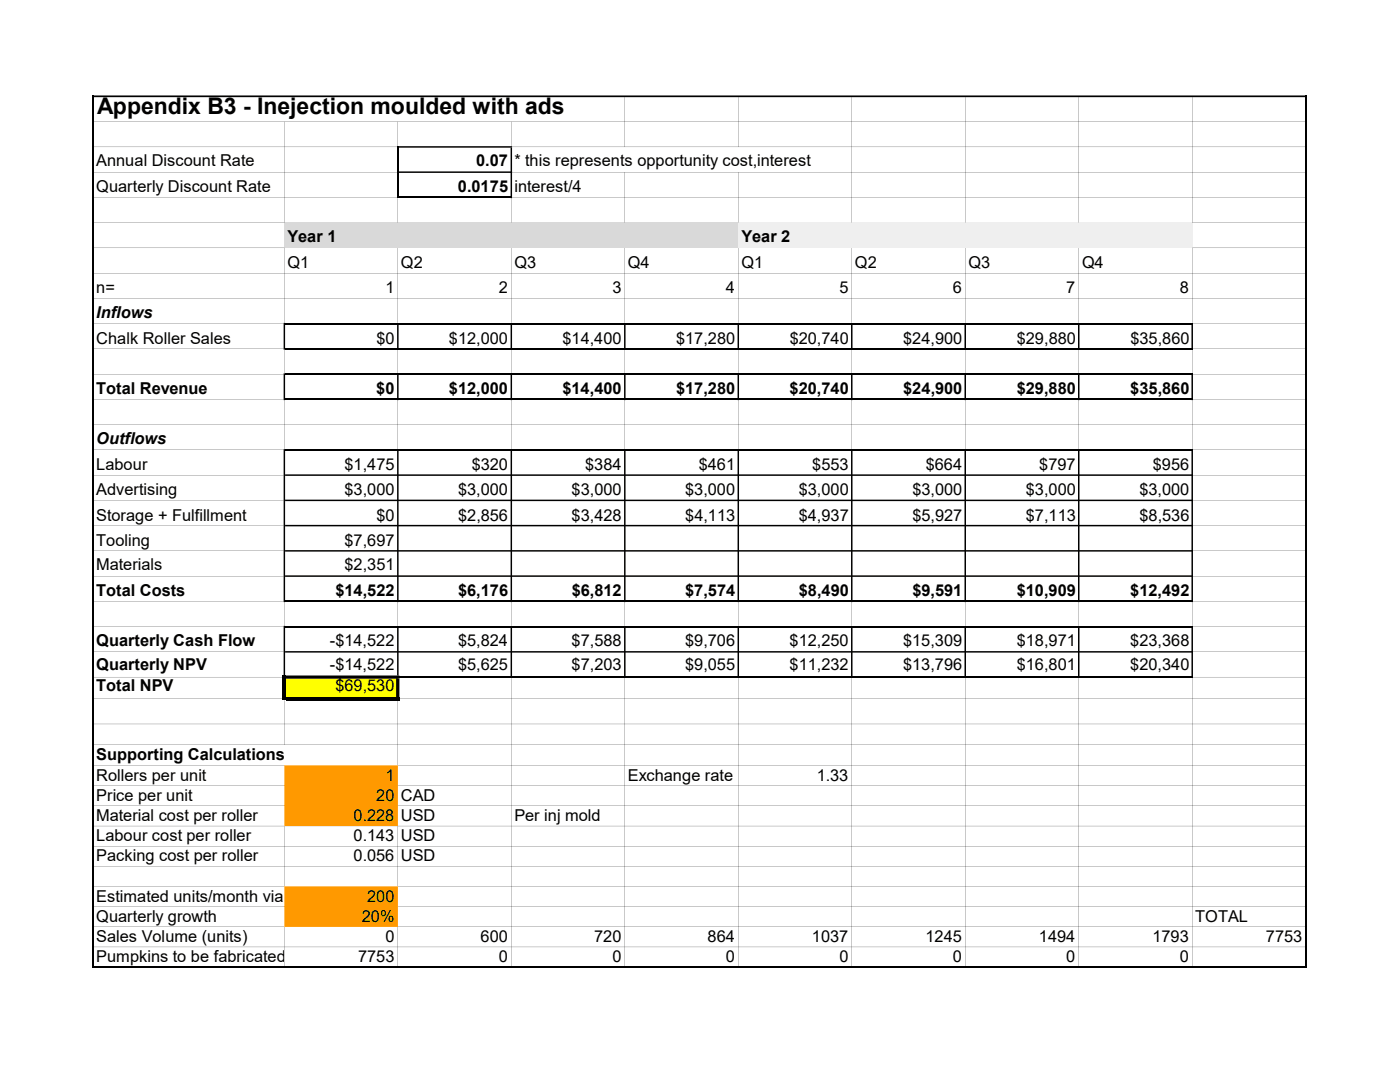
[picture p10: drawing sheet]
<svg xmlns="http://www.w3.org/2000/svg" width="279mm" height="216mm" viewBox="0 0 279 216" stroke-linecap="round" stroke-linejoin="round" font-family="sans-serif">
<defs><g id="words">
<text font-size="4.6" x="19.4" y="22.7">Appendix B3 - Inejection moulded with ads</text>
<g font-size="3.3">
<text x="19.2" y="33.2">Annual Discount Rate</text>
<text x="95" y="33.2">0.07</text>
<text x="102.7" y="33.2">* this represents opportunity cost,interest</text>
<text x="19.2" y="38.2">Quarterly Discount Rate</text>
<text x="91.4" y="38.2">0.0175</text>
<text x="102.7" y="38.2">interest/4</text>
<text x="57.4" y="48.3">Year 1</text>
<text x="57.4" y="53.5">Q1</text>
<text x="80" y="53.5">Q2</text>
<text x="102.7" y="53.5">Q3</text>
<text x="125.3" y="53.5">Q4</text>
<text x="148" y="48.3">Year 2</text>
<text x="148" y="53.5">Q1</text>
<text x="170.6" y="53.5">Q2</text>
<text x="193.3" y="53.5">Q3</text>
<text x="215.9" y="53.5">Q4</text>
<text x="19.2" y="58.5">n=</text>
<text x="76.9" y="58.5">1</text>
<text x="99.6" y="58.5">2</text>
<text x="122.2" y="58.5">3</text>
<text x="144.9" y="58.5">4</text>
<text x="167.5" y="58.5">5</text>
<text x="190.2" y="58.5">6</text>
<text x="212.8" y="58.5">7</text>
<text x="235.5" y="58.5">8</text>
<text x="19.2" y="63.4">Inflows</text>
<text x="19.2" y="68.6">Chalk Roller Sales</text>
<text x="75.1" y="68.6">$0</text>
<text x="89.6" y="68.6">$12,000</text>
<text x="112.3" y="68.6">$14,400</text>
<text x="134.9" y="68.6">$17,280</text>
<text x="157.6" y="68.6">$20,740</text>
<text x="180.3" y="68.6">$24,900</text>
<text x="202.9" y="68.6">$29,880</text>
<text x="225.6" y="68.6">$35,860</text>
<text x="19.2" y="78.5">Total Revenue</text>
<text x="75.1" y="78.5">$0</text>
<text x="89.6" y="78.5">$12,000</text>
<text x="112.3" y="78.5">$14,400</text>
<text x="134.9" y="78.5">$17,280</text>
<text x="157.6" y="78.5">$20,740</text>
<text x="180.3" y="78.5">$24,900</text>
<text x="202.9" y="78.5">$29,880</text>
<text x="225.6" y="78.5">$35,860</text>
<text x="19.2" y="88.6">Outflows</text>
<text x="19.2" y="93.8">Labour</text>
<text x="68.8" y="93.8">$1,475</text>
<text x="94.1" y="93.8">$320</text>
<text x="116.8" y="93.8">$384</text>
<text x="139.4" y="93.8">$461</text>
<text x="162.1" y="93.8">$553</text>
<text x="184.8" y="93.8">$664</text>
<text x="207.4" y="93.8">$797</text>
<text x="230.1" y="93.8">$956</text>
<text x="19.2" y="98.7">Advertising</text>
<text x="68.8" y="98.7">$3,000</text>
<text x="91.4" y="98.7">$3,000</text>
<text x="114.1" y="98.7">$3,000</text>
<text x="136.8" y="98.7">$3,000</text>
<text x="159.4" y="98.7">$3,000</text>
<text x="182.1" y="98.7">$3,000</text>
<text x="204.7" y="98.7">$3,000</text>
<text x="227.4" y="98.7">$3,000</text>
<text x="19.2" y="103.9">Storage + Fulfillment</text>
<text x="75.1" y="103.9">$0</text>
<text x="91.4" y="103.9">$2,856</text>
<text x="114.1" y="103.9">$3,428</text>
<text x="136.8" y="103.9">$4,113</text>
<text x="159.4" y="103.9">$4,937</text>
<text x="182.1" y="103.9">$5,927</text>
<text x="204.8" y="103.9">$7,113</text>
<text x="227.4" y="103.9">$8,536</text>
<text x="19.2" y="108.9">Tooling</text>
<text x="19.2" y="113.8">Materials</text>
<text x="68.8" y="113.8">$2,351</text>
<text x="68.8" y="108.9">$7,697</text>
<text x="19.2" y="118.8">Total Costs</text>
<text x="66.9" y="118.8">$14,522</text>
<text x="91.4" y="118.8">$6,176</text>
<text x="114.1" y="118.8">$6,812</text>
<text x="136.8" y="118.8">$7,574</text>
<text x="159.4" y="118.8">$8,490</text>
<text x="182.1" y="118.8">$9,591</text>
<text x="202.9" y="118.8">$10,909</text>
<text x="225.6" y="118.8">$12,492</text>
<text x="19.2" y="128.9">Quarterly Cash Flow</text>
<text x="65.8" y="128.9">-$14,522</text>
<text x="91.4" y="128.9">$5,824</text>
<text x="114.1" y="128.9">$7,588</text>
<text x="136.8" y="128.9">$9,706</text>
<text x="157.6" y="128.9">$12,250</text>
<text x="180.2" y="128.9">$15,309</text>
<text x="202.9" y="128.9">$18,971</text>
<text x="225.6" y="128.9">$23,368</text>
<text x="19.2" y="133.6">Quarterly NPV</text>
<text x="19.2" y="137.9">Total NPV</text>
<text x="65.8" y="133.6">-$14,522</text>
<text x="66.9" y="137.9">$69,530</text>
<text x="91.4" y="133.6">$5,625</text>
<text x="114.1" y="133.6">$7,203</text>
<text x="136.8" y="133.6">$9,055</text>
<text x="157.6" y="133.6">$11,232</text>
<text x="180.2" y="133.6">$13,796</text>
<text x="202.9" y="133.6">$16,801</text>
<text x="225.6" y="133.6">$20,340</text>
<text x="19.2" y="151.6">Supporting Calculations</text>
<text x="19.2" y="155.8">Rollers per unit</text>
<text x="76.9" y="155.8">1</text>
<text x="125.3" y="155.8">Exchange rate</text>
<text x="163" y="155.8">1.33</text>
<text x="19.2" y="159.8">Price per unit</text>
<text x="75.1" y="159.8">20</text>
<text x="80" y="159.8">CAD</text>
<text x="19.2" y="163.8">Material cost per roller</text>
<text x="19.2" y="167.9">Labour cost per roller</text>
<text x="70.6" y="163.8">0.228</text>
<text x="70.6" y="167.9">0.143</text>
<text x="80" y="163.8">USD</text>
<text x="80" y="167.9">USD</text>
<text x="102.7" y="163.8">Per inj mold</text>
<text x="19.2" y="171.9">Packing cost per roller</text>
<text x="70.6" y="171.9">0.056</text>
<text x="80" y="171.9">USD</text>
<text x="19.2" y="179.9">Estimated units/month via amazon comparison</text>
<text x="73.3" y="179.9">200</text>
<text x="19.2" y="183.9">Quarterly growth</text>
<text x="72.2" y="183.9">20%</text>
<text x="238.5" y="183.9">TOTAL</text>
<text x="19.2" y="188">Sales Volume (units)</text>
<text x="19.2" y="192">Pumpkins to be fabricated</text>
<text x="71.5" y="192">7753</text>
<text x="76.9" y="188">0</text>
<text x="95.9" y="188">600</text>
<text x="99.6" y="192">0</text>
<text x="118.6" y="188">720</text>
<text x="122.2" y="192">0</text>
<text x="141.2" y="188">864</text>
<text x="144.9" y="192">0</text>
<text x="162.1" y="188">1037</text>
<text x="167.5" y="192">0</text>
<text x="184.7" y="188">1245</text>
<text x="190.2" y="192">0</text>
<text x="207.3" y="188">1494</text>
<text x="212.8" y="192">0</text>
<text x="230" y="188">1793</text>
<text x="235.5" y="192">0</text>
<text x="252.6" y="188">7753</text>
</g>
</g></defs>
<path d="M56.7 44.4h90.7v5.1h-90.7z" fill="#d9d9d9"/>
<path d="M147.3 44.4h90.7v5.1h-90.7z" fill="#efefef"/>
<path d="M56.7 135.1h22.7v4.3h-22.7z" fill="#ff0"/>
<path d="M56.7 152.7h22.7v12.1h-22.7zM56.7 176.9h22.7v8.1h-22.7z" fill-rule="evenodd" fill="#f90"/>
<g fill="#000">
<path d="M18.8 29.3h60.4zM79.4 24.3v4.9zM79.5 29.2h22.7v.3h-22.7z" fill-rule="evenodd"/>
<path d="M18.8 24.3h241.8zM102.2 29.3h158.4zM102.2 34.3l158.4 .1zM102.2 39.4h158.4zM238 44.4h22.6zM238 49.4l22.6 .1zM18.8 54.5h241.8zM18.8 59.5l241.8 .1zM238.1 64.6h22.5zM238.1 69.6h22.5zM238.1 74.6l22.5 .1zM238.1 79.7h22.5zM18.8 84.7l241.8 .1zM238.1 89.7l22.5 .1zM238.1 94.8h22.5zM238.1 99.8l22.5 .1zM238.1 104.9h22.5zM238.1 109.9h22.5zM238.1 114.9l22.5 .1zM238.1 120h22.5zM238.1 125l22.5 .1zM238.1 130l22.5 .1zM238.1 135.1h22.5zM79.7 139.4h180.9zM18.8 144.4l241.8 .1zM18.8 148.6h241.8zM79.4 152.7l181.2 .1zM79.4 156.8h181.2zM79.4 160.8h181.2zM79.4 164.8h181.2zM18.8 168.8l241.8 .1zM18.8 172.8l241.8 .1zM79.4 176.9h181.2zM79.4 180.9h181.2zM79.4 184.9l181.2 .1zM18.8 188.9l241.8 .1zM18.8 193h241.8zM18.4 19h242.3v.4h-242.3z" fill-rule="evenodd"/>
<path d="M56.7 24.3l.1 20.1zM79.4 39.5v4.9zM102 39.5l.1 4.9zM124.7 34.4v10zM147.3 34.4l.1 10zM170 19.4v25zM192.6 19.4l.1 25zM215.3 19.4v25zM237.9 19.4l.1 25zM18.8 49.4l37.9 .1zM18.8 64.6h37.8z" fill-rule="evenodd"/>
<path d="M101.9 29.5h.3v10h-.3zM18.8 44.4h37.9z" fill-rule="evenodd"/>
<path d="M102 24.3l.1 4.9zM18.8 34.3l60.4 .1zM79.5 34.2h22.7v.3h-22.7zM124.7 19.4v9.9zM147.3 19.4l.1 9.9zM18.8 39.4h60.4z" fill-rule="evenodd"/>
<path d="M56.7 49.5l.1 14.9zM79.4 49.5v14.9zM102 49.5l.1 14.9zM124.7 49.5v14.9zM147.3 49.5l.1 14.9zM170 49.5v14.9zM192.6 49.5l.1 14.9zM215.3 49.5v14.9z" fill-rule="evenodd"/>
<path d="M237.9 49.5l.1 14.9zM18.8 69.6h37.8z" fill-rule="evenodd"/>
<path d="M56.6 64.4h.3v5.4h-.3zM79.2 64.7h.3v5.1h-.3zM101.9 64.7h.3v5.1h-.3zM124.5 64.7h.3v5.1h-.3zM147.2 64.7h.3v5.1h-.3zM169.8 64.7h.3v5.1h-.3zM192.5 64.7h.3v5.1h-.3zM215.1 64.7h.3v5.1h-.3z" fill-rule="evenodd"/>
<path d="M56.6 74.5h.3v5.3h-.3zM79.2 74.8h.3v5h-.3zM101.9 74.8h.3v5h-.3zM124.5 74.8h.3v5h-.3zM147.2 74.8h.3v5h-.3zM169.8 74.8h.3v5h-.3zM192.5 74.8h.3v5h-.3zM215.1 74.8h.3v5h-.3z" fill-rule="evenodd"/>
<path d="M237.8 64.7h.3v5.1h-.3zM18.8 74.6l37.8 .1zM56.7 69.8l.1 4.7zM79.4 69.8v4.7zM102 69.8l.1 4.7zM124.7 69.8v4.7zM147.3 69.8l.1 4.7zM170 69.8v4.7zM192.6 69.8l.1 4.7zM215.3 69.8v4.7z" fill-rule="evenodd"/>
<path d="M237.8 74.8h.3v5h-.3zM18.8 89.7l37.8 .1zM56.7 79.8l.1 9.8zM79.4 79.8v9.8zM102 79.8l.1 9.8zM124.7 79.8v9.8zM147.3 79.8l.1 9.8zM170 79.8v9.8zM192.6 79.8l.1 9.8zM215.3 79.8v9.8z" fill-rule="evenodd"/>
<path d="M237.9 69.8l.1 4.7zM18.8 79.7h37.8z" fill-rule="evenodd"/>
<path d="M237.9 79.8l.1 9.8zM18.8 94.8h37.8zM56.9 94.7h181.2v.3h-181.2zM18.8 99.8l37.8 .1zM56.9 99.7h181.2v.3h-181.2zM18.8 104.9h37.8zM56.9 104.7h181.2v.3h-181.2zM18.8 109.9h37.8zM56.9 109.8h181.2v.3h-181.2zM18.8 114.9l37.8 .1zM56.9 114.8h181.2v.3h-181.2zM18.8 120h37.8z" fill-rule="evenodd"/>
<path d="M56.6 89.6h.3v30.5h-.3zM79.2 89.9h.3v30.2h-.3zM101.9 89.9h.3v30.2h-.3zM124.5 89.9h.3v30.2h-.3zM147.2 89.9h.3v30.2h-.3zM169.8 89.9h.3v30.2h-.3zM192.5 89.9h.3v30.2h-.3zM215.1 89.9h.3v30.2h-.3z" fill-rule="evenodd"/>
<path d="M237.8 89.9h.3v30.2h-.3zM18.8 125l37.8 .1zM56.7 120.1l.1 4.8zM79.4 120.1v4.8zM102 120.1l.1 4.8zM124.7 120.1v4.8zM147.3 120.1l.1 4.8zM170 120.1v4.8zM192.6 120.1l.1 4.8zM215.3 120.1v4.8z" fill-rule="evenodd"/>
<path d="M56.6 124.9h.3v9.9h-.3zM57.1 134.8h22.6v.6h-22.6z" fill-rule="evenodd"/>
<path d="M79.1 135.4h.6v4.3h-.6zM18.8 152.7l37.9 .1zM56.7 139.7l.1 8.9z" fill-rule="evenodd"/>
<path d="M79.2 125.2h.3v9.6h-.3zM101.9 125.2h.3v10.1h-.3zM124.5 125.2h.3v10.1h-.3zM147.2 125.2h.3v10.1h-.3zM169.8 125.2h.3v10.1h-.3zM192.5 125.2h.3v10.1h-.3zM215.1 125.2h.3v10.1h-.3z" fill-rule="evenodd"/>
<path d="M79.4 139.7v13zM18.8 156.8h37.9zM18.8 160.8h37.9zM18.8 164.8h37.9zM18.8 176.9h37.9z" fill-rule="evenodd"/>
<path d="M237.8 125.2h.3v10.1h-.3zM18.8 139.4h37.6z" fill-rule="evenodd"/>
<path d="M237.9 120.1l.1 4.8zM18.8 130l37.8 .1zM56.9 129.9h181.2v.3h-181.2zM18.8 135.1h37.6z" fill-rule="evenodd"/>
<path d="M56.7 164.8l.1 12.1zM79.4 164.8v12.1zM18.8 180.9h37.9zM18.8 184.9l37.9 .1z" fill-rule="evenodd"/>
<path d="M56.7 185l.1 8zM79.4 185v8zM102 135.3l.1 57.7zM124.7 135.3v57.7zM147.3 135.3l.1 57.7zM170 135.3v57.7zM192.6 135.3l.1 57.7zM215.3 135.3v57.7zM237.9 135.3l.1 57.7zM260.6 19.4v173.6z" fill-rule="evenodd"/>
</g>
<path d="M79.4 29.2v10.3M79.5 39.4h22.7M56.9 64.6h181.2M56.9 69.6h181.2M56.9 74.7h181.2M56.9 79.7h181.2M56.9 89.8h181.2M56.9 120h181.2M56.9 125h181.2M79.7 135.1h158.4" fill="none" stroke="#000" stroke-width=".3"/>
<path d="M56.4 134.8h.7v4.9h-.7zM57.1 139.1h22.6v.6h-22.6z" fill="#000"/>
<path d="M18.6 19v174.1M260.6 19v174.1M18.4 193h242.3" fill="none" stroke="#000" stroke-width=".34"/>
<use href="#words"/>
</svg>
